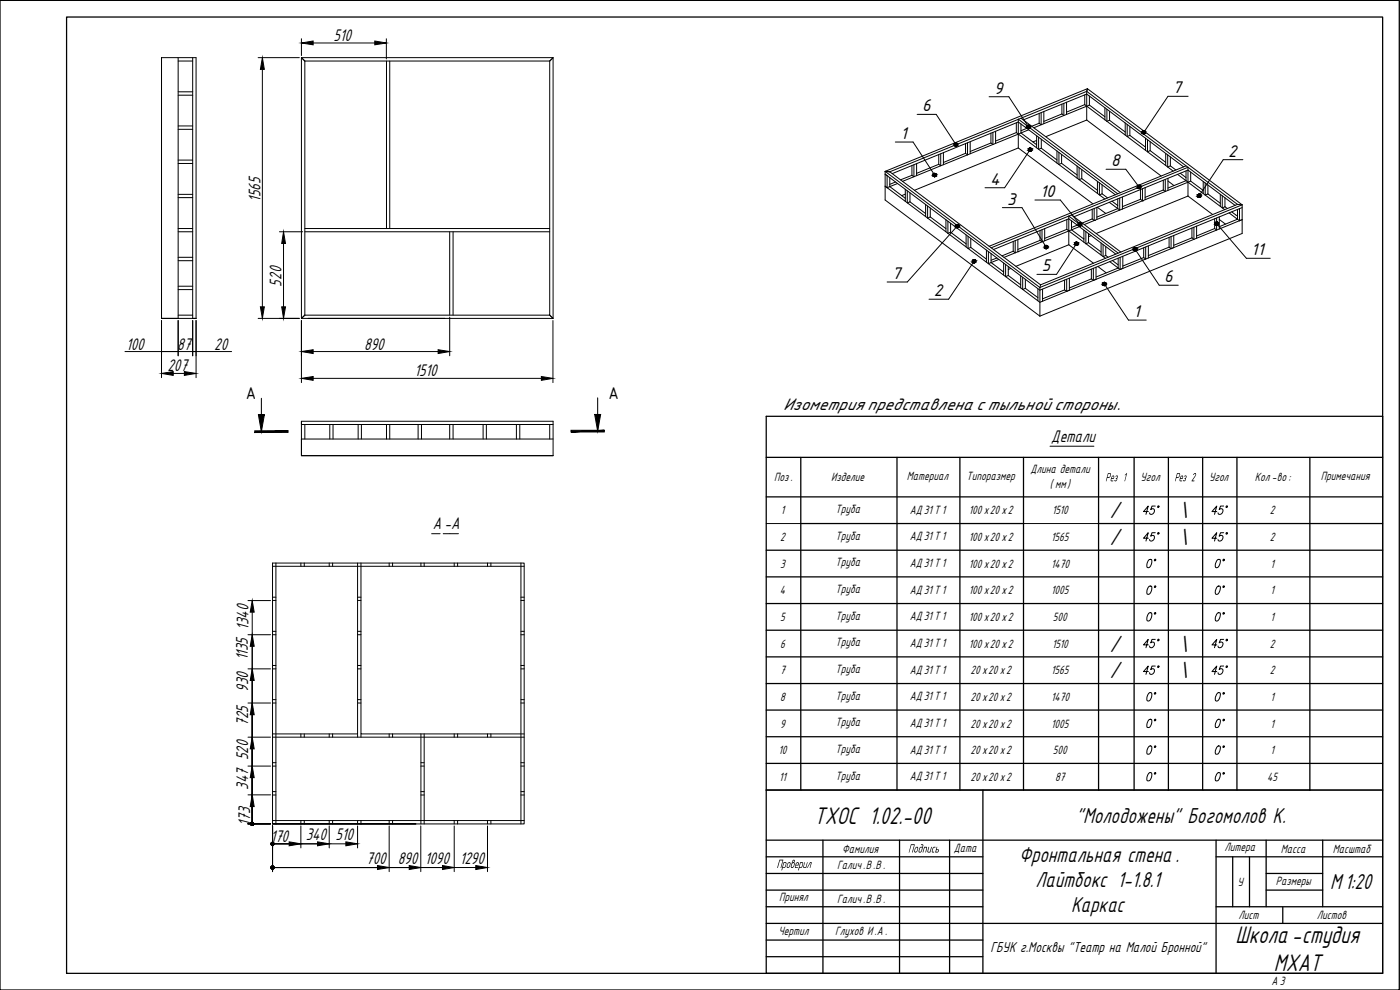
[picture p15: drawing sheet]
<svg xmlns="http://www.w3.org/2000/svg" width="420mm" height="297mm" viewBox="0 0 420 297" stroke-linecap="round" stroke-linejoin="round" font-family="sans-serif">
<defs><g id="words">
<g font-size="8">
<text x="244.3" y="247.1">ТХОС 1.02.-00</text>
<text x="370.8" y="282.9">Школа-студия</text>
<text x="382.3" y="291.2">МХАТ</text>
</g>
<g font-size="7.9">
<text x="333" y="155.5">/</text>
<text x="353.8" y="155.5">\</text>
<text x="333" y="163.5">/</text>
<text x="353.8" y="163.5">\</text>
<text x="333" y="195.5">/</text>
<text x="353.8" y="195.5">\</text>
<text x="333" y="203.5">/</text>
<text x="353.8" y="203.5">\</text>
</g>
<g font-size="7.2">
<text x="322.9" y="246.8">&quot;Молодожены&quot; Богомолов К.</text>
<text x="305.9" y="258.6">Фронтальная стена .</text>
<text x="310.8" y="266.1">Лайтбокс 1-1.8.1</text>
<text x="399.2" y="266.8">М1:20</text>
<text x="321.4" y="273.6">Каркас</text>
</g>
<g font-size="6.2">
<text x="341.8" y="163.7">45°</text>
<text x="362.7" y="163.7">45°</text>
<text x="347.8" y="187.7" transform="rotate(-90 347.8 187.7)">0°</text>
<text x="368.3" y="187.7" transform="rotate(-90 368.3 187.7)">0°</text>
<text x="347.8" y="211.7" transform="rotate(-90 347.8 211.7)">0°</text>
<text x="368.3" y="211.7" transform="rotate(-90 368.3 211.7)">0°</text>
<text x="347.8" y="235.7" transform="rotate(-90 347.8 235.7)">0°</text>
<text x="368.3" y="235.7" transform="rotate(-90 368.3 235.7)">0°</text>
</g>
<g font-size="5.7">
<text x="341.8" y="155.6">45°</text>
<text x="362.7" y="155.6">45°</text>
<text x="342.9" y="171.4">0°</text>
<text x="363.4" y="171.4">0°</text>
<text x="342.9" y="179.6">0°</text>
<text x="363.4" y="179.6">0°</text>
<text x="341.8" y="195.4">45°</text>
<text x="362.7" y="195.4">45°</text>
<text x="341.8" y="203.6">45°</text>
<text x="362.7" y="203.6">45°</text>
<text x="342.9" y="219.4">0°</text>
<text x="363.4" y="219.4">0°</text>
<text x="342.9" y="227.5">0°</text>
<text x="363.4" y="227.5">0°</text>
</g>
<g font-size="5.6">
<text x="100.1" y="12.3">510</text>
<text x="78.1" y="60.5" transform="rotate(-90 78.1 60.5)">1565</text>
<text x="84.5" y="86" transform="rotate(-90 84.5 86)">520</text>
<text x="37.8" y="104.9">100</text>
<text x="53.2" y="104.9">87</text>
<text x="64.3" y="104.9">20</text>
<text x="109.3" y="104.9">890</text>
<text x="50.2" y="111.4">207</text>
<text x="124.4" y="112.9">1510</text>
<text x="315.5" y="132.5">Детали</text>
<text x="129.9" y="158.7">А -А</text>
<text x="74.5" y="189" transform="rotate(-90 74.5 189)">1340</text>
<text x="74.4" y="198.1" transform="rotate(-90 74.4 198.1)">1135</text>
<text x="74.5" y="207.6" transform="rotate(-90 74.5 207.6)">930</text>
<text x="74.5" y="217.8" transform="rotate(-90 74.5 217.8)">725</text>
<text x="74.5" y="228.1" transform="rotate(-90 74.5 228.1)">520</text>
<text x="74.5" y="236.9" transform="rotate(-90 74.5 236.9)">347</text>
<text x="75.1" y="247.7" transform="rotate(-90 75.1 247.7)">173</text>
<text x="91.7" y="252">340</text>
<text x="100.7" y="252">510</text>
<text x="81.2" y="252.6">170</text>
<text x="109.9" y="259.1">700</text>
<text x="119.4" y="259.1">890</text>
<text x="127.5" y="259.1">1090</text>
<text x="138" y="259.1">1290</text>
</g>
<g font-size="4.9">
<text x="298.4" y="28.1">9</text>
<text x="352" y="28">7</text>
<text x="276.8" y="33.4">6</text>
<text x="270.2" y="41.7">1</text>
<text x="368.6" y="47">2</text>
<text x="333.5" y="49.9">8</text>
<text x="297.1" y="55.4">4</text>
<text x="312.1" y="59.1">10</text>
<text x="302.3" y="61.4">3</text>
<text x="375.5" y="76.6">11</text>
<text x="267.7" y="83.7">7</text>
<text x="312.7" y="81.4">5</text>
<text x="280.3" y="88.9">2</text>
<text x="349.4" y="84.7">6</text>
<text x="340.1" y="95.2">1</text>
<text x="73.8" y="119.7">А</text>
<text x="182.7" y="119.6">А</text>
<text x="235" y="122.9">Изометрия представлена с тыльной стороны.</text>
</g>
<text font-size="4.8" x="297.3" y="285.6">ГБУК г.Москвы &quot;Театр на Малой Бронной&quot;</text>
<g font-size="4">
<text x="309.2" y="142.1">Длина детали</text>
<text x="232.3" y="144.4">Поз.</text>
<text x="249.5" y="144.4">Изделие</text>
<text x="272.1" y="144">Материал</text>
<text x="290.1" y="144">Типоразмер</text>
<text x="315.1" y="146.5">( мм)</text>
<text x="331.7" y="144.4">Рез</text>
<text x="336.9" y="144.4">1</text>
<text x="342.3" y="144.4">Угол</text>
<text x="352.4" y="144.4">Рез 2</text>
<text x="362.8" y="144.4">Угол</text>
<text x="376.6" y="144.4">Кол-во:</text>
<text x="396.4" y="144">Примечания</text>
<text x="234.3" y="154.3">1</text>
<text x="250.7" y="154">Труба</text>
<text x="273" y="154.1">АД 31Т 1</text>
<text x="290.7" y="154.3">100 х20 х2</text>
<text x="315.7" y="154.3">1510</text>
<text x="381.1" y="154.3">2</text>
<text x="250.7" y="162">Труба</text>
<text x="234.1" y="162.3">2</text>
<text x="273" y="162.1">АД 31Т 1</text>
<text x="290.7" y="162.3">100 х20 х2</text>
<text x="315.5" y="162.3">1565</text>
<text x="381.1" y="162.3">2</text>
<text x="234.1" y="170.3">3</text>
<text x="250.7" y="170">Труба</text>
<text x="273" y="170.1">АД 31Т 1</text>
<text x="290.7" y="170.3">100 х20 х2</text>
<text x="315.4" y="170.3">1470</text>
<text x="381.3" y="170.3">1</text>
<text x="234" y="178.3">4</text>
<text x="250.7" y="178">Труба</text>
<text x="273" y="178.1">АД 31Т 1</text>
<text x="290.7" y="178.3">100 х20 х2</text>
<text x="315.5" y="178.3">1005</text>
<text x="381.3" y="178.3">1</text>
<text x="250.7" y="186">Труба</text>
<text x="234.1" y="186.3">5</text>
<text x="273" y="186.1">АД 31Т 1</text>
<text x="290.7" y="186.3">100 х20 х2</text>
<text x="316" y="186.3">500</text>
<text x="381.3" y="186.3">1</text>
<text x="234.1" y="194.3">6</text>
<text x="250.7" y="194">Труба</text>
<text x="273" y="194.1">АД 31Т 1</text>
<text x="290.7" y="194.3">100 х20 х2</text>
<text x="315.7" y="194.3">1510</text>
<text x="381.1" y="194.3">2</text>
<text x="234.1" y="202.3">7</text>
<text x="250.7" y="202">Труба</text>
<text x="273" y="202.1">АД 31Т 1</text>
<text x="291.3" y="202.3">20 х20 х2</text>
<text x="315.5" y="202.3">1565</text>
<text x="381.1" y="202.3">2</text>
<text x="250.7" y="210">Труба</text>
<text x="234.1" y="210.3">8</text>
<text x="273" y="210.1">АД 31Т 1</text>
<text x="291.3" y="210.3">20 х20 х2</text>
<text x="315.4" y="210.3">1470</text>
<text x="381.3" y="210.3">1</text>
<text x="234.1" y="218.3">9</text>
<text x="250.7" y="218">Труба</text>
<text x="273" y="218.1">АД 31Т 1</text>
<text x="291.3" y="218.3">20 х20 х2</text>
<text x="315.5" y="218.3">1005</text>
<text x="381.3" y="218.3">1</text>
<text x="233.6" y="226.3">10</text>
<text x="250.7" y="226">Труба</text>
<text x="273" y="226.1">АД 31Т 1</text>
<text x="291.3" y="226.3">20 х20 х2</text>
<text x="316" y="226.3">500</text>
<text x="381.3" y="226.3">1</text>
<text x="250.7" y="234">Труба</text>
<text x="233.8" y="234.3">11</text>
<text x="273" y="234.1">АД 31Т 1</text>
<text x="291.3" y="234.3">20 х20 х2</text>
<text x="316.7" y="234.3">87</text>
<text x="380.3" y="234.3">45</text>
<text x="252.7" y="255.8">Фамилия</text>
<text x="272.5" y="255.8">Подпись</text>
<text x="286.3" y="255.6">Дата</text>
<text x="367.5" y="255.4">Литера</text>
<text x="384.4" y="255.8">Масса</text>
<text x="400" y="255.8">Масштаб</text>
<text x="233" y="260.4">Проверил</text>
<text x="251.2" y="260.8">Галич.В.В.</text>
<text x="371.3" y="265.8">У</text>
<text x="382.9" y="265.5">Размеры</text>
<text x="233.8" y="270.5">Принял</text>
<text x="251.2" y="270.8">Галич.В.В.</text>
<text x="371.6" y="275.8">Лист</text>
<text x="395.2" y="275.8">Листов</text>
<text x="233.6" y="280.4">Чертил</text>
<text x="250.6" y="280.4">Глухов И.А.</text>
<text x="381.6" y="295.6">А 3</text>
</g>
</g></defs>
<!-- layer: 0 -->
<g fill="none" stroke="#000" stroke-width=".3">
<path d="M48.5 17.3v78.2h5h-5zM48.5 17.3h10.3v78.2M53.5 17.3v78.2h4.3v-78.2M53.5 18.3h4.3M90.5 17.3h75.5v78.2h-75.5zM90.5 17.3l1 1M91.5 18.3h73.5M91.5 18.3v76.3M116 18.3v50.3M117 18.3v50.3M165 18.3v76.3h-73.5M166 17.3l-1 1"/>
<path d="M53.5 28.6h4.3M53.5 27.5h4.3M53.5 38.8h4.3M53.5 37.8h4.3M297.4 39.9v3M298 39.7v3.6l-.6-.4M298.8 39.4v3.6M305 39.8l-6.2 2.5M305 36.9v2.9M305 39.8l26.6 19.9M306.4 35.5l29.9 22.3M306.4 37.2v2.7l4.7 3.5"/>
<path d="M307.1 36l19-7.8 29.1 21.9M308.1 38.5l-1.7 .7M308.7 38.9l-37.9 15.5M311.9 37l-2.2 .9M311.9 34.1v2.9M312.5 33.8v3.6l-.6-.4M313.3 33.5v3.6M318.7 34.2l-5.4 2.2M318.7 31.3v2.9M318.7 34.2l.6 .5M319.3 31v3.6M320.1 30.7v3.6"/>
<path d="M325.5 31.4l-5.4 2.2M325.5 28.5v2.9M325.5 31.4l26.6 19.9M326.1 27.4l45.3 33.9M326.1 27.4l-59.1 24.1M326.1 27.4v8.6M326.1 36l22.4 16.8M326.1 36l-12.2 5M326.3 26.6l46.5 34.9M326.3 26.6l-.2 .8M326.3 26.6l-60.7 24.8M326.9 31.5l4.7 3.5"/>
<path d="M326.9 28.8v2.7M326.9 31.5l-16.6 6.8M331.6 32.3v3.7M332.2 32.8v3.6l.8-.3M333 36.1l4.7 3.5M333 33.4v2.7M337.7 36.9v3.6M338.3 37.4v3.6l.8-.4M339.1 38v2.6M53.5 49.1h4.3M53.5 48h4.3M53.5 59.3h4.3"/>
<path d="M53.5 58.3h4.3M265.6 51.4v8.6l46.5 34.9M265.6 51.4l1.4 .1M265.6 51.4l46.5 34.9M266.2 56.3l-.6-.4 46.5 34.8 60.7-24.8-.8 .3M266.2 56.3v-3.6l-.6-.4 46.5 34.8 60.7-24.8M267 51.5l45.3 34M267 53.3v2.7M267 56l-.8 .3M267 56l4.7 3.5M267.8 52.1l37.8-15.5 29.1 21.8M268.8 54.6l-1.8 .7"/>
<path d="M269.4 55.1l-2.4 .9M271.7 56.8v3.6M271.7 58.2l-1.1 .5M272.3 57.3v3.6l.8-.3M273.1 57.9v2.7M273.7 52.6l-3.4 1.4M273.7 49.6v3M274.3 49.4v3.6l-.6-.4M275.1 49.1v3.6M281.7 49.3l-6.6 2.7M281.7 46.4v2.9M281.7 49.3l.6 .4"/>
<path d="M282.3 46.1v3.6M283.1 45.8v3.6M289.8 46l-6.7 2.8M289.8 43.1v2.9M290.4 42.8v3.7l-.6-.5M291.2 42.5v3.6M297.4 42.9l-6.2 2.6M305.6 44.4v-8.6l29.8 22.4M305.6 44.4l22.4 16.8M305.6 44.4l-31.2 12.7M311.1 40.7v3.7M311.1 42.1l-1.1 .5"/>
<path d="M311.7 41.2v3.6l.8-.3M312.5 41.8v2.7M312.5 44.5l4.7 3.5M317.2 45.3v3.6M317.8 45.7v3.6l.8-.3M318.6 46.3v2.7M318.6 49l4.7 3.5M323.3 49.9v3.6M323.8 50.3v3.6l.9-.3M324.7 50.9v2.7M324.7 53.6l4.7 3.5M329.4 54.4v3.6"/>
<path d="M329.9 54.8v3.7l.9-.3M330.8 55.4v2.8M330.8 58.2l1.6 1.2M335.4 59.7v2.9l-6.2 2.5M336 59.4v3.6l-3.1-2.3M336.8 59.1v3.6M339.1 40.6l4.7 3.5M342.3 56.9v2.9M342.3 59.8l.6 .4M342.3 59.8l-5.5 2.2M342.9 56.6v3.6M343.7 56.3v3.6"/>
<path d="M343.8 41.5v3.6M344.4 41.9v3.6l.8-.3M345.2 45.2l4.6 3.5M345.2 42.5v2.7M349.1 54.1v2.9M349.1 57l-5.4 2.2M349.7 53.8v3.6l-.6-.4M349.8 46v3.6M350.4 46.5v3.6l.8-.3M350.5 53.5v3.6M350.5 54.3l1.8 1.4M351.2 49.8l1.7 1.2"/>
<path d="M351.2 47.1v2.7M353.4 52.3l14.1 10.6M354.2 52l1.7 1.3M355.9 49.8l-59.1 24.1M355.9 51.3v2.9l-5.4 2.2M356.5 58.8v-8.6l-59.1 24.2M356.5 58.8l7.4 5.6M356.5 58.8l-27.5 11.2M357.3 54.3l3.8 2.8M357.3 54.3l-31.9 13.1M357.3 51.6v2.7M361.1 54.5v3.6"/>
<path d="M361.7 54.9v3.6l.8-.3M362.5 58.2l3.7 2.8M362.5 55.5v2.7M366.2 58.3v3.6M366.8 58.7v3.7l.8-.4M367.6 59.3v2.7M53.5 68.6h4.3M53.5 69.5h4.3M53.5 78.2h4.3M53.5 77.2h4.3M91.5 68.6h73.5M91.5 69.5h73.5"/>
<path d="M135 69.5v25.1M136 69.5v25.1M273.1 60.6l4.7 3.5M277.8 61.4v3.6M278.4 61.8v3.6l.8-.3M279.2 62.4v2.7M279.2 65.1l4.7 3.5M283.9 65.9v3.6M284.5 66.4v3.6l.8-.3M285.3 67v2.7M285.3 69.7l4.6 3.5M289.9 70.5v3.6"/>
<path d="M290.5 70.9v3.7l.8-.4M291.3 71.5v2.7M291.3 74.2l4.7 3.6M296 75v3.7M296.6 75.5v3.6l3.2-1.3M297.4 76.1v2.7l3.8 2.8M298.2 74.9l22.6-9.3 14.1 10.6M299.2 77.4l-1.8 .7M301.2 78.9v3.6M301.8 79.4v3.6l.8-.3M302.6 80v2.7M304.1 72.5v2.9"/>
<path d="M304.1 75.4l-3.4 1.4M304.7 72.2v3.6l-.6-.4M305.5 75.5h.1M305.5 71.9v3.6M312.1 69.2v2.9M312.1 72.1l-6.6 2.7M312.7 68.9v3.6l-.6-.4M313.5 68.6v3.6M320.2 65.9v2.9M320.2 68.8l-6.7 2.7M320.2 68.8l11.6 8.7M320.8 73.4v-8.6l14.8 11.1"/>
<path d="M320.8 73.4l-15.9 6.5M320.8 73.4l7.4 5.6M321.6 64.5l14.8 11.1M321.6 66.2v2.7l3.7 2.8M323.3 67.5l-1.7 .8M323.9 68l-22.6 9.2M325.3 69.1v3.6M325.3 71.6l-.1 .1M325.9 69.5v3.6l.8-.3M326.7 70.1v2.7M326.7 72.8l3.8 2.8M327.5 70.7l-.8 .3"/>
<path d="M327.8 62.8v2.9M327.8 65.7l.6 .5M327.8 65.7l-3 1.2M328.4 66.2h.1M328.4 62.6v3.6M329.2 62.2v3.6M329.3 62.2l2.6 1.8M329.5 80l2.5 1.9M330.5 72.9v3.6M331 73.3v3.7l.9-.3M331.9 74v2.7M331.9 76.7l.7 .5"/>
<path d="M333.1 78.5l2.5 1.9M333.7 60.4l1.7 1.3M333.9 78.2l1.7 1.3M335.6 77.5v2.9M336.2 77.2v3.6M337 76.9v3.6l-.8 .3M342.9 60.2h.1M343.2 74.4v2.9M343.2 77.3l-6.2 2.5M343.8 74.1v3.6l-.6-.4M344.6 73.8v3.6M350.9 71.2v3"/>
<path d="M350.9 74.2l.6 .4M350.9 74.2l-6.3 2.5M351.5 71v3.6M352.3 70.6v3.7l-.8 .3M357.7 68.4v3M357.7 71.4l-5.4 2.2M358.3 68.2v3.6l-.6-.4M359.1 67.8v3.7M364.5 65.6v3M364.5 68.6l-5.4 2.2M365.1 65.4v3.6l-.6-.4M365.9 65.1v3.6"/>
<path d="M365.9 65.9l1.9 1.4M367.6 62l.7 .6M368.9 63.9l3.1 2.3M369.7 63.6l1.7 1.2M370.7 61.6l-14.2-10.6-34.2 14.1M371.4 61.3l1.4 .2M371.4 61.3l-59.1 24.2M371.4 62.9v2.9l-5.5 2.2M372 62.6v3.6M372.8 61.5v8.5l-60.7 24.9M372.8 61.5l-60.7 24.8M53.5 94.6h4.3"/>
<path d="M53.5 86.9h4.3M53.5 85.9h4.3M58.8 95.5h-1h1M91.5 94.6l-1 .9M165 94.6l1 .9M301.2 81.4l-.2 .1M302.6 82.7l3.7 2.8M303.4 80.5l-.8 .3M306.3 82.8v3.6M306.9 83.2v3.7l.8-.4M307.7 83.8v2.7M307.7 86.5l3.8 2.8"/>
<path d="M311.5 86.6v3.6M312.1 86.3v8.6M312.3 85.5l-.2 .8M312.9 86.8v3.6M319.5 84v3M319.5 87l.6 .4M319.5 87l-6.6 2.6M320.1 83.8v3.6M320.9 83.5v3.6l-.8 .3M327.5 80.8v2.9M327.5 83.7l.6 .4M327.5 83.7l-6.5 2.7"/>
<path d="M328.1 80.5v3.6M328.9 80.2v3.6l-.8 .3M335.6 80.4l.6 .4M335.6 80.4l-6.6 2.7M78.4 119.5v10M179.4 119.4v10M90.5 126.4v1v-1h75.5v10.3M91.5 127.4v4.3M99 127.4v4.3M99.9 127.4v4.3M107.5 127.4v4.3M108.5 127.4v4.3"/>
<path d="M116 127.4v4.3M117 127.4v4.3M125.5 127.4v4.3M126.5 127.4v4.3M135 127.4v4.3M136 127.4v4.3M145 127.4v4.3M146 127.4v4.3M155 127.4v4.3M156 127.4v4.3M165 127.4v4.3M166 127.4h-75.5v9.3h75.5"/>
<path d="M166 131.7h-75.5v5h75.5M81.8 179.2h1M81.8 169.9h75.5M82.8 168.9v78.3M90.3 168.9v1M91.3 168.9v1M98.8 168.9v1M99.8 168.9v1M107.3 168.9v51.3h-25.5M107.3 179.2h1M108.3 168.9v51.3h49M116.8 168.9v1"/>
<path d="M117.8 168.9v1M126.3 168.9v1M127.3 168.9v1M129.5 160.1h2.6M133 160.1h2M135 160.1h2.6M136.3 168.9v1M137.3 168.9v1M146.3 168.9v1M147.3 168.9v1M156.3 168.9v78.3M156.3 179.2h1"/>
<path d="M81.8 180.2h1M81.8 190.4h1M81.8 189.4h1M81.8 199.7h1M107.3 180.2h1M107.3 190.4h1M107.3 189.4h1M107.3 199.7h1M156.3 180.2h1M156.3 190.4h1M156.3 189.4h1M156.3 199.7h1"/>
<path d="M81.8 200.7h1M81.8 210.9h1M81.8 209.9h1M107.3 200.7h1M107.3 210.9h1M107.3 209.9h1M156.3 200.7h1M156.3 210.9h1M156.3 209.9h1M81.8 229.9h1M81.8 228.8h1M81.8 238.5h1"/>
<path d="M81.8 237.5h1M81.8 221.2h75.5M90.3 220.2v1M91.3 220.2v1M98.8 220.2v1M99.8 220.2v1M107.3 220.2v1M108.3 220.2v1M116.8 220.2v1M117.8 220.2v1M126.3 220.2v27M126.3 229.9h1"/>
<path d="M126.3 228.8h1M126.3 238.5h1M126.3 237.5h1M127.3 220.2v27M136.3 220.2v1M137.3 220.2v1M146.3 220.2v1M147.3 220.2v1M156.3 229.9h1M156.3 228.8h1M156.3 238.5h1M156.3 237.5h1"/>
<path d="M81.8 247.2v-78.3h75.5v78.3h-32.5M81.8 246.2h75.5M90.3 246.2v1M91.3 246.2v1M98.8 246.2v1M99.8 246.2v1M107.3 246.2v1M108.3 246.2v1M116.8 246.2v1M117.8 246.2v1M124.8 247.2h-43h43M136.3 246.2v1"/>
<path d="M137.3 246.2v1M146.3 246.2v1M147.3 246.2v1"/>
</g>
<g fill="none" stroke="#000" stroke-width=".38">
<path d="M0 .1h419.9v296.9h-419.9zM20 5.1h395v286.9h-395zM230 237.1h185v54.9h-185zM295 237.1v54.9M230 252.1h185M230 257.1h65M247 252.1v39.9M270 252.1v39.9M285 252.1v39.9M365 257.1h50M365 252.1v39.9M370 257.1v15"/>
<path d="M375 257.1v15M380 252.1v20M397 252.1v20M230 262.1h65M230 267.1h65M230 272.1h65M230 277.1h185M365 272.1h50M380 262.1h17M380 267.1h17M385 272.1v5M230 282.1h65"/>
<path d="M230 287h65"/>
</g>
<g fill="#000">
<path d="M241.4 258.7l.2 .1-.3 1.3 .5 .1 .6-1.5-.5 1.7-.9-.1zM243 258.8l.6-.1-.4 1.7-.2-.1 .4-1.4h-.2l-1 1.5zM278.6 254.2l.2-.1-.3 1.4 .6 .1 .3-1.4 .3-.1-.6 1.7h-.6l-.2-.2zM280 254.3l.2-.2h.6l-.1 .2-.6 .2-.2 1 .4 .1v.2l-.6-.2z"/>
<path d="M240.1 258.8l.7-.1 .2 .5-.3 1-.8 .2-.4 .8zM240.3 258.9l-.4 1.3 .7-.2 .2-1z"/>
<path d="M281.1 254.1h.2l-.2 .7h.5l.2 .5-.4 .5h-.7zM281.1 255l-.2 .6 .6-.1 .1-.3z"/>
</g>
<g fill="none" stroke="#000" stroke-width=".3">
<path d="M77.5 17.3h12.3M90.5 11.6v5.1M94 12.9h18.5M116 11.6v6.1M78.7 20.8v71.3M83.9 69.5h6.9M85.1 73.1v19M48.5 96.2v17.1M53.5 96.2v10.6M57.8 96.2v10.6M58.8 96.2v17.1M77.5 95.5h12.3"/>
<path d="M90.5 96.2v18.6M135 95.2v11.6M165.9 96.2v18.6M37.5 105.5h11M52 112h3.3M53.5 105.5h-5h5M53.5 105.5h4.3M58.8 105.5h-1h1M58.8 105.5h10.7M94 113.5h68.5M94 105.5h37.5M74.4 190.4h6.8"/>
<path d="M74.4 180.2h6.8M75.7 183.7v63.5M74.4 200.7h6.8M74.4 210.9h6.8M74.4 238.5h6.8M74.4 229.9h6.8M74.4 221.2h6.8M74.4 247.2h6.8M81.8 247.8v13.7M81.8 253.2h22M90.3 247.8v6.6M98.8 247.8v6.6"/>
<path d="M107.3 247.8v6.6M116.8 247.8v13.7M126.3 247.8v13.7M136.3 247.8v13.7M146.3 247.8v13.7M81.8 260.3h61"/>
</g>
<g fill="#000" stroke="#000" stroke-width=".3">
<path d="M90.5 12.9l3.5-.6v1.1zM112.5 12.3l3.5 .6-3.5 .5zM78.7 17.3l.6 3.5h-1.2zM85.1 69.5l.6 3.6h-1.2zM78.1 92.1h1.2l-.6 3.4zM84.5 92.1h1.2l-.6 3.4zM48.5 112l3.5-.5v1.1zM55.3 111.5l3.5 .5-3.5 .6zM90.5 113.5l3.5-.5v1.1zM90.5 105.5l3.5-.6v1.2zM131.5 104.9l3.5 .6-3.5 .6zM162.5 113l3.4 .5-3.4 .6z"/>
<path d="M75.7 190.4l.6 3.5h-1.2zM75.7 180.2l.6 3.5h-1.2zM75.7 200.7l.6 3.5h-1.2zM75.7 210.9l.6 3.5h-1.2zM75.7 229.9l.6 3.4h-1.2zM75.7 221.2l.6 3.5h-1.2zM75.7 238.5l.6 3.5h-1.2zM86.8 252.6l3.5 .6-3.5 .6zM95.3 252.6l3.5 .6-3.5 .6zM103.8 252.6l3.5 .6-3.5 .6zM113.3 259.7l3.5 .6-3.5 .6zM122.8 259.7l3.5 .6-3.5 .6z"/>
<path d="M132.8 259.7l3.5 .6-3.5 .6zM142.8 259.7l3.5 .6-3.5 .6z"/>
</g>
<!-- layer: 0 -->
<g fill="#000" stroke="#000" stroke-width=".3">
<path d="M77.6 124.5h1.7zM77.6 124.5h1.7l-.9 5z"/>
<path d="M76.5 129.8l9.9-.1v-.5zM76.5 129.3l9.9-.1-9.9 .6z"/>
<path d="M171.4 129.1v.5l10-.5zM171.4 129.6l10-.5v.5z"/>
<path d="M178.5 124.4h1.8zM178.5 124.4h1.8l-.9 5z"/>
<path d="M75.3 247.2v.2l.4-.2zM75.3 247.4l.4-.2-.2 .4zM75.7 247.2l-.2 .4h.2z"/>
<path d="M75.3 247.2v.2l.4-.2zM75.3 247.4l.4-.2-.2 .4zM75.7 247.2l-.2 .4h.2z"/>
<path d="M75.3 247.2v.2l.4-.2zM75.3 247.4l.4-.2-.2 .4zM75.7 247.2l-.2 .4h.2z"/>
<path d="M75.3 247.2v.2l.4-.2zM75.3 247.4l.4-.2-.2 .4zM75.7 247.2l-.2 .4h.2z"/>
<path d="M75.3 247.2v.2l.4-.2zM75.3 247.4l.4-.2-.2 .4zM75.7 247.2l-.2 .4h.2z"/>
<path d="M75.3 247.2v.2l.4-.2zM75.3 247.4l.4-.2-.2 .4zM75.7 247.2l-.2 .4h.2z"/>
<path d="M75.3 247.2v.2l.4-.2zM75.3 247.4l.4-.2-.2 .4zM75.7 247.2l-.2 .4h.2z"/>
<path d="M75.7 247.2v.4h.2zM75.7 247.2l.4 .2-.2 .2zM75.7 247.2l.4 .2v-.2z"/>
<path d="M75.5 246.8l.2 .4v-.5zM75.3 247l.2-.2 .2 .4zM75.3 247v.2h.4z"/>
<path d="M75.7 247.2v.4h.2zM75.7 247.2l.4 .2-.2 .2zM75.7 247.2l.4 .2v-.2z"/>
<path d="M75.5 246.8l.2 .4v-.5zM75.3 247l.2-.2 .2 .4zM75.3 247v.2h.4z"/>
<path d="M75.7 247.2v.4h.2zM75.7 247.2l.4 .2-.2 .2zM75.7 247.2l.4 .2v-.2z"/>
<path d="M75.5 246.8l.2 .4v-.5zM75.3 247l.2-.2 .2 .4zM75.3 247v.2h.4z"/>
<path d="M75.7 247.2v.4h.2zM75.7 247.2l.4 .2-.2 .2zM75.7 247.2l.4 .2v-.2z"/>
<path d="M75.5 246.8l.2 .4v-.5zM75.3 247l.2-.2 .2 .4zM75.3 247v.2h.4z"/>
<path d="M75.7 247.2v.4h.2zM75.7 247.2l.4 .2-.2 .2zM75.7 247.2l.4 .2v-.2z"/>
<path d="M75.5 246.8l.2 .4v-.5zM75.3 247l.2-.2 .2 .4zM75.3 247v.2h.4z"/>
<path d="M75.7 247.2v.4h.2zM75.7 247.2l.4 .2-.2 .2zM75.7 247.2l.4 .2v-.2z"/>
<path d="M75.5 246.8l.2 .4v-.5zM75.3 247l.2-.2 .2 .4zM75.3 247v.2h.4z"/>
<path d="M75.7 247.2v.4h.2zM75.7 247.2l.4 .2-.2 .2zM75.7 247.2l.4 .2v-.2z"/>
<path d="M75.5 246.8l.2 .4v-.5zM75.3 247l.2-.2 .2 .4zM75.3 247v.2h.4z"/>
<path d="M75.7 247.2h.4v-.2zM75.9 246.8l.2 .2-.4 .2zM75.7 246.7v.5l.2-.4z"/>
<path d="M75.7 247.2h.4v-.2zM75.9 246.8l.2 .2-.4 .2zM75.7 246.7v.5l.2-.4z"/>
<path d="M75.7 247.2h.4v-.2zM75.9 246.8l.2 .2-.4 .2zM75.7 246.7v.5l.2-.4z"/>
<path d="M75.7 247.2h.4v-.2zM75.9 246.8l.2 .2-.4 .2zM75.7 246.7v.5l.2-.4z"/>
<path d="M75.7 247.2h.4v-.2zM75.9 246.8l.2 .2-.4 .2zM75.7 246.7v.5l.2-.4z"/>
<path d="M75.7 247.2h.4v-.2zM75.9 246.8l.2 .2-.4 .2zM75.7 246.7v.5l.2-.4z"/>
<path d="M75.7 247.2h.4v-.2zM75.9 246.8l.2 .2-.4 .2zM75.7 246.7v.5l.2-.4z"/>
<path d="M81.4 253.2v.2l.4-.2zM81.4 253.4l.4-.2-.2 .4zM81.8 253.2l-.2 .4h.2z"/>
<path d="M81.4 253.2v.2l.4-.2zM81.4 253.4l.4-.2-.2 .4zM81.8 253.2l-.2 .4h.2z"/>
<path d="M81.4 253.2v.2l.4-.2zM81.4 253.4l.4-.2-.2 .4zM81.8 253.2l-.2 .4h.2z"/>
<path d="M81.8 253.2v.4h.2zM81.8 253.2l.4 .2-.2 .2zM81.8 253.2l.4 .2 .1-.2z"/>
<path d="M81.6 252.8l.2 .4v-.4zM81.4 253l.2-.2 .2 .4zM81.4 253v.2h.4z"/>
<path d="M81.8 253.2v.4h.2zM81.8 253.2l.4 .2-.2 .2zM81.8 253.2l.4 .2 .1-.2z"/>
<path d="M81.6 252.8l.2 .4v-.4zM81.4 253l.2-.2 .2 .4zM81.4 253v.2h.4z"/>
<path d="M81.8 253.2v.4h.2zM81.8 253.2l.4 .2-.2 .2zM81.8 253.2l.4 .2 .1-.2z"/>
<path d="M81.6 252.8l.2 .4v-.4zM81.4 253l.2-.2 .2 .4zM81.4 253v.2h.4z"/>
<path d="M81.6 259.9l.2 .4v-.5zM81.6 259.9l.2 .4-.4-.2zM81.4 260.1v.2h.4z"/>
<path d="M81.6 259.9l.2 .4v-.5zM81.6 259.9l.2 .4-.4-.2zM81.4 260.1v.2h.4z"/>
<path d="M81.6 259.9l.2 .4v-.5zM81.6 259.9l.2 .4-.4-.2zM81.4 260.1v.2h.4z"/>
<path d="M81.6 259.9l.2 .4v-.5zM81.6 259.9l.2 .4-.4-.2zM81.4 260.1v.2h.4z"/>
<path d="M81.8 253.2h.5l-.1-.2zM82 252.8l.2 .2-.4 .2zM81.8 252.8v.4l.2-.4z"/>
<path d="M81.8 253.2h.5l-.1-.2zM82 252.8l.2 .2-.4 .2zM81.8 252.8v.4l.2-.4z"/>
<path d="M81.8 253.2h.5l-.1-.2zM82 252.8l.2 .2-.4 .2zM81.8 252.8v.4l.2-.4z"/>
<path d="M81.4 260.3v.2l.4-.2zM81.4 260.5l.4-.2-.2 .4zM81.8 260.3l-.2 .4h.2z"/>
<path d="M81.4 260.3v.2l.4-.2zM81.4 260.5l.4-.2-.2 .4zM81.8 260.3l-.2 .4h.2z"/>
<path d="M81.4 260.3v.2l.4-.2zM81.4 260.5l.4-.2-.2 .4zM81.8 260.3l-.2 .4h.2z"/>
<path d="M81.4 260.3v.2l.4-.2zM81.4 260.5l.4-.2-.2 .4zM81.8 260.3l-.2 .4h.2z"/>
<path d="M81.8 260.3v.4h.2zM81.8 260.3l.4 .2-.2 .2zM81.8 260.3l.4 .2 .1-.2z"/>
<path d="M81.8 260.3v.4h.2zM81.8 260.3l.4 .2-.2 .2zM81.8 260.3l.4 .2 .1-.2z"/>
<path d="M81.8 260.3v.4h.2zM81.8 260.3l.4 .2-.2 .2zM81.8 260.3l.4 .2 .1-.2z"/>
<path d="M81.8 260.3v.4h.2zM81.8 260.3l.4 .2-.2 .2zM81.8 260.3l.4 .2 .1-.2z"/>
<path d="M81.8 260.3h.5l-.1-.2zM82 259.9l.2 .2-.4 .2zM81.8 259.8v.5l.2-.4z"/>
<path d="M81.8 260.3h.5l-.1-.2zM82 259.9l.2 .2-.4 .2zM81.8 259.8v.5l.2-.4z"/>
<path d="M81.8 260.3h.5l-.1-.2zM82 259.9l.2 .2-.4 .2zM81.8 259.8v.5l.2-.4z"/>
<path d="M81.8 260.3h.5l-.1-.2zM82 259.9l.2 .2-.4 .2zM81.8 259.8v.5l.2-.4z"/>
</g>
<g fill="none" stroke="#000" stroke-width=".3">
<path d="M275.3 34.3h5.7l5.9 9.1M296.8 29h6l5.9 9.1M308.2 38.1l.5-.5 .5 .5-.5 .5zM342.8 39.7l.5-.5 .4 .5-.4 .5zM356.6 28.9h-6.1l-7.2 10.8M268.7 42.6h5.3l6.5 9.9M280.5 52l.5 .5-.5 .5-.5-.5zM286.4 43.4l.5-.5 .5 .5-.5 .5zM309.2 44.4l.5 .5-.5 .5-.5-.5zM309.2 44.9l-7.7 11.4h-5.9M331.9 50.8h6l3.9 5.3M341.8 55.6l.5 .5-.5 .5-.4-.5z"/>
<path d="M359.4 58.7l.5-.5 .5 .5-.5 .6zM373 47.9h-5.9l-7.2 10.8M287.3 67.3l.5 .5-.5 .6-.5-.6zM287.3 67.8l-15 16.8h-6.1M291.8 78.4l.6-.5 .4 .5-.4 .5zM292.4 78.4l-7.7 11.4h-5.9M300.8 62.3h5.9l7.2 11.8M310.6 60h7.6l5.9 7.3M313.5 74.1l.4-.5 .6 .5-.6 .5zM322.5 73.1l.5-.5 .6 .5-.6 .5zM323 73.1l-5.9 9.2h-5.9M323.6 67.3l.5-.5 .5 .5-.5 .5z"/>
<path d="M340.1 74.8l.6-.5 .5 .5-.5 .5zM340.7 74.8l7.2 10.8h5.7M364.7 67.1l.5-.5 .5 .5-.5 .5zM365.2 67.1l8.9 10.4h7.1M330.9 85.2l.5-.5 .5 .5-.5 .5zM331.4 85.2l7.3 10.8h5.3"/>
</g>
<g fill="#000" stroke="#000" stroke-width=".3">
<path d="M308.5 38.6h.4zM308.6 37.6h.2zM343.2 39.2h.2zM280.3 53h.4zM280.4 52h.2zM286.7 43.8h.4zM286.8 42.9h.2zM309 45.4h.3zM309.1 44.4h.1zM341.7 56.5h.3zM341.8 55.6h.1zM343.1 40.2h.4z"/>
<path d="M359.7 59.2h.3zM359.8 58.2h.2zM287.1 68.3h.3zM287.2 67.3h.2zM292.2 78.9h.3zM292.3 77.9h.1zM313.8 74.6h.4zM313.9 73.6h.2zM322.9 73.6h.3zM323 72.6h.1zM323.9 67.8h.4zM324 66.8h.2z"/>
<path d="M340.5 75.3h.3zM340.6 74.3h.1zM365 67.6h.3zM365.1 66.6h.2zM331.3 85.7h.3zM331.3 84.7h.2z"/>
<path d="M308.5 38.6h.3zM308.6 38.6h.2z"/>
<path d="M308.6 37.6h.3zM308.5 37.6h.4z"/>
<path d="M308.5 37.6l.4 .1zM308.5 37.6l.4 .1z"/>
<path d="M308.4 37.7h.6zM308.4 37.7h.6z"/>
<path d="M308.4 38.5h.5zM308.4 38.5l.5 .1z"/>
<path d="M308.4 37.7h.7zM308.3 37.7h.8z"/>
<path d="M308.4 38.5h.6zM308.4 38.5h.5z"/>
<path d="M308.3 37.7l.8 .1zM308.3 37.7l.8 .1z"/>
<path d="M308.3 38.4h.8zM308.3 38.4l.7 .1z"/>
<path d="M308.2 37.8l1 .1zM308.2 37.8l1 .1z"/>
<path d="M308.2 38.3h.9zM308.2 38.3l.9 .1z"/>
<path d="M308.2 37.9l1 .1zM308.2 37.9l1 .1z"/>
<path d="M308.2 38l1 .1zM308.2 38l1 .1z"/>
<path d="M308.2 38.1l1 .1zM308.2 38.1l1 .1z"/>
<path d="M308.2 38.2l1 .1zM308.2 38.2l1 .1z"/>
<path d="M308.2 38.3h1zM308.2 38.3h.9z"/>
<path d="M343.2 39.2h.3zM343.1 39.2h.4z"/>
<path d="M343.1 39.2l.4 .1zM343 39.3h.5z"/>
<path d="M343 39.3h.6zM342.9 39.3h.7z"/>
<path d="M342.9 39.3l.8 .1zM342.9 39.3l.8 .1z"/>
<path d="M342.9 39.4h.8zM342.8 39.4h.9z"/>
<path d="M342.8 39.4l.9 .1zM342.8 39.4l.9 .1z"/>
<path d="M342.8 39.9h.9zM342.8 39.9l.9 .1z"/>
<path d="M342.8 39.5l.9 .1zM342.8 39.5l.9 .1z"/>
<path d="M342.8 39.6l.9 .1zM342.8 39.6l.9 .1z"/>
<path d="M342.8 39.7l.9 .1zM342.8 39.7l.9 .1z"/>
<path d="M342.8 39.8l.9 .1zM342.8 39.8l.9 .1z"/>
<path d="M342.8 39.9h.9zM342.8 39.9h.9z"/>
<path d="M280.3 53h.3zM280.4 53h.2z"/>
<path d="M280.4 52l.3 .1zM280.3 52.1h.4z"/>
<path d="M280.3 52.1h.5zM280.2 52.1h.6z"/>
<path d="M280.2 52.1h.6zM280.2 52.1h.6z"/>
<path d="M280.2 52.9h.6zM280.2 52.9l.5 .1z"/>
<path d="M280.2 52.1l.7 .1zM280.2 52.1l.7 .1z"/>
<path d="M280.2 52.9h.6zM280.2 52.9h.6z"/>
<path d="M280.1 52.2l.8 .1zM280.1 52.2l.8 .1z"/>
<path d="M280.1 52.8h.8zM280.1 52.8l.7 .1z"/>
<path d="M280.1 52.3l.9 .1zM280.1 52.3l.9 .1z"/>
<path d="M280.1 52.8h.8zM280.1 52.8h.8z"/>
<path d="M280 52.4h1zM280 52.4h1z"/>
<path d="M280 52.7h1zM280 52.7l.9 .1z"/>
<path d="M280 52.4l1 .1zM280 52.4l1 .1z"/>
<path d="M280 52.5l1 .1zM280 52.5l1 .1z"/>
<path d="M280 52.6h1zM280 52.6l1 .1z"/>
<path d="M286.7 43.8l.3 .1zM286.8 43.9h.2z"/>
<path d="M286.8 42.9h.3zM286.7 42.9h.4z"/>
<path d="M286.7 42.9l.4 .1zM286.6 43h.5z"/>
<path d="M286.6 43h.6zM286.6 43h.6z"/>
<path d="M286.6 43.8h.5zM286.6 43.8h.5z"/>
<path d="M286.6 43l.7 .1zM286.6 43l.7 .1z"/>
<path d="M286.6 43.8h.6zM286.6 43.8h.5z"/>
<path d="M286.5 43.1h.8zM286.5 43.1h.8z"/>
<path d="M286.5 43.7h.8zM286.5 43.7l.7 .1z"/>
<path d="M286.5 43.1l.9 .1zM286.5 43.1l.9 .1z"/>
<path d="M286.5 43.6h.8zM286.5 43.6l.8 .1z"/>
<path d="M286.4 43.2l1 .1zM286.4 43.2l1 .1z"/>
<path d="M286.4 43.3l1 .1zM286.4 43.3l1 .1z"/>
<path d="M286.4 43.5h1zM286.4 43.5h1z"/>
<path d="M286.4 43.5h1zM286.4 43.5l.9 .1z"/>
<path d="M286.4 43.4h1zM286.4 43.4l1 .1z"/>
<path d="M309 45.4h.2zM309.1 45.4h.1z"/>
<path d="M309.1 44.4h.2zM309 44.4h.3z"/>
<path d="M309 44.4l.4 .1zM308.9 44.5h.5z"/>
<path d="M308.9 44.5h.6zM308.8 44.5h.7z"/>
<path d="M308.9 45.3h.5zM308.9 45.3l.4 .1z"/>
<path d="M308.8 44.5l.7 .1zM308.8 44.5l.7 .1z"/>
<path d="M308.8 45.3h.7zM308.8 45.3h.6z"/>
<path d="M308.8 44.6h.8zM308.8 44.6h.8z"/>
<path d="M308.8 45.2h.7zM308.8 45.2l.7 .1z"/>
<path d="M308.7 44.6l.9 .1zM308.7 44.6l.9 .1z"/>
<path d="M308.7 45.2h.9zM308.7 45.2h.8z"/>
<path d="M308.7 44.7l.9 .1zM308.7 44.7l.9 .1z"/>
<path d="M308.7 44.8l1 .1zM308.7 44.8l1 .1z"/>
<path d="M308.7 45l.9 .1zM308.7 45l.9 .1z"/>
<path d="M308.7 45.1h.9zM308.7 45.1l.9 .1z"/>
<path d="M308.7 44.9h1zM308.7 44.9l.9 .1z"/>
<path d="M341.7 56.5l.2 .1zM341.8 56.6h.1z"/>
<path d="M341.8 55.6h.2zM341.7 55.6h.3z"/>
<path d="M341.7 55.6l.4 .1zM341.6 55.7h.5z"/>
<path d="M341.6 55.7h.6zM341.5 55.7h.7z"/>
<path d="M341.6 56.5h.5zM341.6 56.5h.4z"/>
<path d="M341.5 55.7l.7 .1zM341.5 55.7l.7 .1z"/>
<path d="M341.5 56.5h.7zM341.5 56.5h.6z"/>
<path d="M341.5 55.8h.8zM341.5 55.8h.8z"/>
<path d="M341.5 56.4h.7zM341.5 56.4l.7 .1z"/>
<path d="M341.4 55.8l.9 .1zM341.4 55.8l.9 .1z"/>
<path d="M341.4 55.9l.9 .1zM341.4 55.9l.9 .1z"/>
<path d="M341.4 56.2l.9 .1zM341.4 56.2l.9 .1z"/>
<path d="M341.4 56.3h.9zM341.4 56.3l.8 .1z"/>
<path d="M341.4 56l.9 .1zM341.4 56l.9 .1z"/>
<path d="M341.4 56.1l.9 .1zM341.4 56.1l.9 .1z"/>
<path d="M341.4 56.2h.9zM341.4 56.2h.9z"/>
<path d="M343.1 40.2h.3zM343.2 40.2h.2z"/>
<path d="M343 40.2h.5zM343 40.2h.5z"/>
<path d="M342.9 40.1h.7zM342.9 40.1l.6 .1z"/>
<path d="M342.9 40h.8zM342.9 40l.7 .1z"/>
<path d="M359.7 59.2l.3 .1zM359.8 59.3h.2z"/>
<path d="M359.8 58.2l.2 .1zM359.7 58.3h.3z"/>
<path d="M359.7 58.3h.4zM359.6 58.3h.5z"/>
<path d="M359.6 58.3l.6 .1zM359.5 58.4h.7z"/>
<path d="M359.6 59.2h.5zM359.6 59.2h.4z"/>
<path d="M359.5 58.4h.8zM359.5 58.4h.8z"/>
<path d="M359.5 59.1h.7zM359.5 59.1l.6 .1z"/>
<path d="M359.5 58.4l.8 .1zM359.5 58.4l.8 .1z"/>
<path d="M359.5 59.1h.8zM359.5 59.1h.7z"/>
<path d="M359.5 58.5l.8 .1zM359.5 58.5l.8 .1z"/>
<path d="M359.5 59h.8zM359.5 59l.8 .1z"/>
<path d="M359.4 58.6l1 .1zM359.4 58.6l1 .1z"/>
<path d="M359.4 58.9h.9zM359.4 58.9l.9 .1z"/>
<path d="M359.4 58.7h1zM359.4 58.7h1z"/>
<path d="M359.4 58.7l1 .1zM359.4 58.7l1 .1z"/>
<path d="M359.4 58.8h1zM359.4 58.8l.9 .1z"/>
<path d="M287.1 68.3l.3 .1zM287.2 68.4h.2z"/>
<path d="M287.2 67.3l.2 .1zM287.1 67.4h.3z"/>
<path d="M287.1 67.4h.4zM287 67.4h.5z"/>
<path d="M287 67.4l.6 .1zM287 67.4l.6 .1z"/>
<path d="M287 68.3h.5zM287 68.3h.4z"/>
<path d="M287 67.5h.7zM286.9 67.5h.8z"/>
<path d="M287 68.2h.6zM287 68.2l.5 .1z"/>
<path d="M286.9 67.5l.8 .1zM286.9 67.5l.8 .1z"/>
<path d="M286.9 68.1h.8zM286.9 68.1l.7 .1z"/>
<path d="M286.9 67.6l.8 .1zM286.9 67.6l.8 .1z"/>
<path d="M286.8 67.7l1 .1zM286.8 67.7l1 .1z"/>
<path d="M286.8 68l.9 .1zM286.8 68l.9 .1z"/>
<path d="M286.9 68.1h.8zM286.9 68.1h.8z"/>
<path d="M286.8 67.8h1zM286.8 67.8h1z"/>
<path d="M286.8 67.8l1 .1zM286.8 67.8l1 .1z"/>
<path d="M286.8 67.9h1zM286.8 67.9l.9 .1z"/>
<path d="M292.2 78.9h.2zM292.3 78.9h.1z"/>
<path d="M292.3 77.9h.2zM292.2 77.9h.3z"/>
<path d="M292.2 77.9h.4zM292.1 77.9h.5z"/>
<path d="M292.1 77.9l.6 .1zM292.1 77.9l.6 .1z"/>
<path d="M292.1 78.8h.5zM292.1 78.8l.4 .1z"/>
<path d="M292 78h.7zM292 78h.7z"/>
<path d="M292 78.8h.7zM292 78.8h.6z"/>
<path d="M292 78l.8 .1zM292 78l.8 .1z"/>
<path d="M292 78.7h.7zM292 78.7l.7 .1z"/>
<path d="M291.9 78.1l.9 .1zM291.9 78.1l.9 .1z"/>
<path d="M291.9 78.6h.9zM291.9 78.6l.8 .1z"/>
<path d="M291.9 78.2l.9 .1zM291.9 78.2l.9 .1z"/>
<path d="M291.8 78.3l1 .1zM291.8 78.3l1 .1z"/>
<path d="M291.8 78.4l1 .1zM291.8 78.4l1 .1z"/>
<path d="M291.8 78.5l1 .1zM291.8 78.5l1 .1z"/>
<path d="M291.9 78.6h.9zM291.9 78.6h.9z"/>
<path d="M313.8 74.6h.3zM313.9 74.6h.2z"/>
<path d="M313.9 73.6h.3zM313.8 73.6h.4z"/>
<path d="M313.8 73.6l.4 .1zM313.8 73.6l.4 .1z"/>
<path d="M313.7 73.7h.6zM313.6 73.7h.7z"/>
<path d="M313.7 74.6h.5zM313.7 74.6h.5z"/>
<path d="M313.6 73.7l.8 .1zM313.6 73.8h.8z"/>
<path d="M313.6 74.5h.7zM313.6 74.5l.6 .1z"/>
<path d="M313.6 73.8l.8 .1zM313.6 73.8l.8 .1z"/>
<path d="M313.6 74.5h.8zM313.6 74.5h.7z"/>
<path d="M313.5 73.9h1zM313.5 73.9h1z"/>
<path d="M313.5 74.4h.9zM313.5 74.4l.9 .1z"/>
<path d="M313.5 73.9l1 .1zM313.5 73.9l1 .1z"/>
<path d="M313.5 74l1 .1zM313.5 74l1 .1z"/>
<path d="M313.5 74.1l1 .1zM313.5 74.1l1 .1z"/>
<path d="M313.5 74.2l1 .1zM313.5 74.2l1 .1z"/>
<path d="M313.5 74.3h1zM313.5 74.3l.9 .1z"/>
<path d="M322.9 73.6h.2zM323 73.6h.1z"/>
<path d="M323 72.6l.2 .1zM322.9 72.7h.3z"/>
<path d="M322.9 72.7h.4zM322.8 72.7h.5z"/>
<path d="M322.8 72.7l.6 .1zM322.7 72.8h.7z"/>
<path d="M322.8 73.6h.5zM322.8 73.6h.4z"/>
<path d="M322.7 72.8h.7zM322.7 72.8h.7z"/>
<path d="M322.7 73.5h.7zM322.7 73.5l.6 .1z"/>
<path d="M322.7 72.8l.8 .1zM322.7 72.8l.8 .1z"/>
<path d="M322.7 73.5h.7zM322.7 73.5h.7z"/>
<path d="M322.6 72.9l.9 .1zM322.6 72.9l.9 .1z"/>
<path d="M322.6 73.4h.9zM322.6 73.4l.8 .1z"/>
<path d="M322.6 73l1 .1zM322.6 73l1 .1z"/>
<path d="M322.6 73.3h.9zM322.6 73.3l.9 .1z"/>
<path d="M322.5 73.1h1.1zM322.5 73.1h1.1z"/>
<path d="M322.5 73.1l1.1 .1zM322.5 73.1l1.1 .1z"/>
<path d="M322.5 73.2h1.1zM322.5 73.2l1 .1z"/>
<path d="M323.9 67.8h.3zM324 67.8h.2z"/>
<path d="M324 66.8l.3 .1zM323.9 66.9h.4z"/>
<path d="M323.9 66.9h.5zM323.8 66.9h.6z"/>
<path d="M323.8 66.9l.6 .1zM323.8 66.9l.6 .1z"/>
<path d="M323.8 67.8h.6zM323.8 67.8h.5z"/>
<path d="M323.8 67h.7zM323.7 67h.8z"/>
<path d="M323.8 67.7h.6zM323.8 67.7l.6 .1z"/>
<path d="M323.7 67l.8 .1zM323.7 67l.8 .1z"/>
<path d="M323.7 67.6h.8zM323.7 67.6l.7 .1z"/>
<path d="M323.7 67.1l.9 .1zM323.7 67.1l.9 .1z"/>
<path d="M323.7 67.6h.8zM323.7 67.6h.8z"/>
<path d="M323.6 67.2l1 .1zM323.6 67.2l1 .1z"/>
<path d="M323.6 67.5h1zM323.6 67.5l.9 .1z"/>
<path d="M323.6 67.3h1zM323.6 67.3h1z"/>
<path d="M323.6 67.3l1 .1zM323.6 67.3l1 .1z"/>
<path d="M323.6 67.4h1zM323.6 67.4l1 .1z"/>
<path d="M340.5 75.3h.2zM340.6 75.3h.1z"/>
<path d="M340.6 74.3h.2zM340.5 74.3h.3z"/>
<path d="M340.5 74.3l.4 .1zM340.4 74.4h.5z"/>
<path d="M340.4 74.4h.6zM340.4 74.4h.6z"/>
<path d="M340.4 75.2h.5zM340.4 75.2l.4 .1z"/>
<path d="M340.4 74.4l.6 .1zM340.3 74.5h.7z"/>
<path d="M340.4 75.2h.6zM340.4 75.2h.5z"/>
<path d="M340.3 74.5h.8zM340.3 74.5h.8z"/>
<path d="M340.3 75.1h.7zM340.3 75.1l.7 .1z"/>
<path d="M340.2 74.5l.9 .1zM340.2 74.5l.9 .1z"/>
<path d="M340.2 75h.9zM340.2 75l.8 .1z"/>
<path d="M340.2 74.6l1 .1zM340.2 74.6l1 .1z"/>
<path d="M340.2 75h.9zM340.2 75h.9z"/>
<path d="M340.2 74.7l1 .1zM340.2 74.7l1 .1z"/>
<path d="M340.1 74.8l1.1 .1zM340.1 74.8l1.1 .1z"/>
<path d="M340.2 74.9h1zM340.2 74.9l.9 .1z"/>
<path d="M365 67.6h.3zM365.1 67.6h.2z"/>
<path d="M365.1 66.6h.2zM365 66.6h.3z"/>
<path d="M365 66.6l.4 .1zM364.9 66.7h.5z"/>
<path d="M364.9 66.7h.6zM364.8 66.7h.7z"/>
<path d="M364.9 67.5h.5zM364.9 67.5l.4 .1z"/>
<path d="M364.8 66.7l.7 .1zM364.8 66.7l.7 .1z"/>
<path d="M364.8 67.5h.7zM364.8 67.5h.6z"/>
<path d="M364.8 66.8l.8 .1zM364.7 66.9h.9z"/>
<path d="M364.8 67.4h.7zM364.8 67.4l.7 .1z"/>
<path d="M364.7 66.9h.9zM364.7 66.9h.9z"/>
<path d="M364.7 67.3h.9zM364.7 67.3l.8 .1z"/>
<path d="M364.7 66.9l.9 .1zM364.7 66.9l.9 .1z"/>
<path d="M364.7 67l1 .1zM364.7 67l1 .1z"/>
<path d="M364.7 67.2l.9 .1zM364.7 67.2l.9 .1z"/>
<path d="M364.7 67.3h.9zM364.7 67.3h.9z"/>
<path d="M364.7 67.1h1zM364.7 67.1l.9 .1z"/>
<path d="M331.3 85.7h.2zM331.3 85.7h.2z"/>
<path d="M331.3 84.7h.3zM331.3 84.7h.3z"/>
<path d="M331.3 84.7l.4 .1zM331.2 84.8h.5z"/>
<path d="M331.2 84.8h.5zM331.1 84.8h.6z"/>
<path d="M331.2 85.6h.5zM331.2 85.6l.4 .1z"/>
<path d="M331.1 84.8l.7 .1zM331.1 84.8l.7 .1z"/>
<path d="M331.1 85.6h.6zM331.1 85.6h.6z"/>
<path d="M331 84.9h.9zM331 84.9h.9z"/>
<path d="M331 85.5h.8zM331 85.5l.7 .1z"/>
<path d="M331 84.9l.9 .1zM331 84.9l.9 .1z"/>
<path d="M331 85.5h.9zM331 85.5h.8z"/>
<path d="M331 85l.9 .1zM331 85l.9 .1z"/>
<path d="M330.9 85.1l1 .1zM330.9 85.1l1 .1z"/>
<path d="M330.9 85.3l1 .1zM330.9 85.3l1 .1z"/>
<path d="M331 85.4h.9zM331 85.4l.9 .1z"/>
<path d="M330.9 85.2h1zM330.9 85.2l1 .1z"/>
</g>
<path d="M315.1 133.9h13.2M230 157.1h10.3M307.2 157.1h22.5M393.1 237.1h21.9" fill="none" stroke="#000" stroke-width=".3"/>
<g fill="none" stroke="#000" stroke-width=".38">
<path d="M230 137.2h185M240.3 137.2v99.9M269.2 137.2v99.9M288.1 137.2v99.9M307.2 137.2v99.9M329.7 137.2v99.9M340.4 137.2v99.9M350.6 137.2v99.9M360.9 137.2v99.9M371.2 137.2v99.9M393.1 137.2v99.9h-163.1v-112.2h185v112.2M230 149.1h185"/>
<path d="M240.3 157.1h66.9M329.7 157.1h85.3M230 165.1h185M230 173.1h185M230 181.1h185M230 189.1h185M230 197.1h185M230 205.1h185M230 213h185M230 221.1h185M230 229.1h185"/>
</g>
<use href="#words"/>
</svg>
